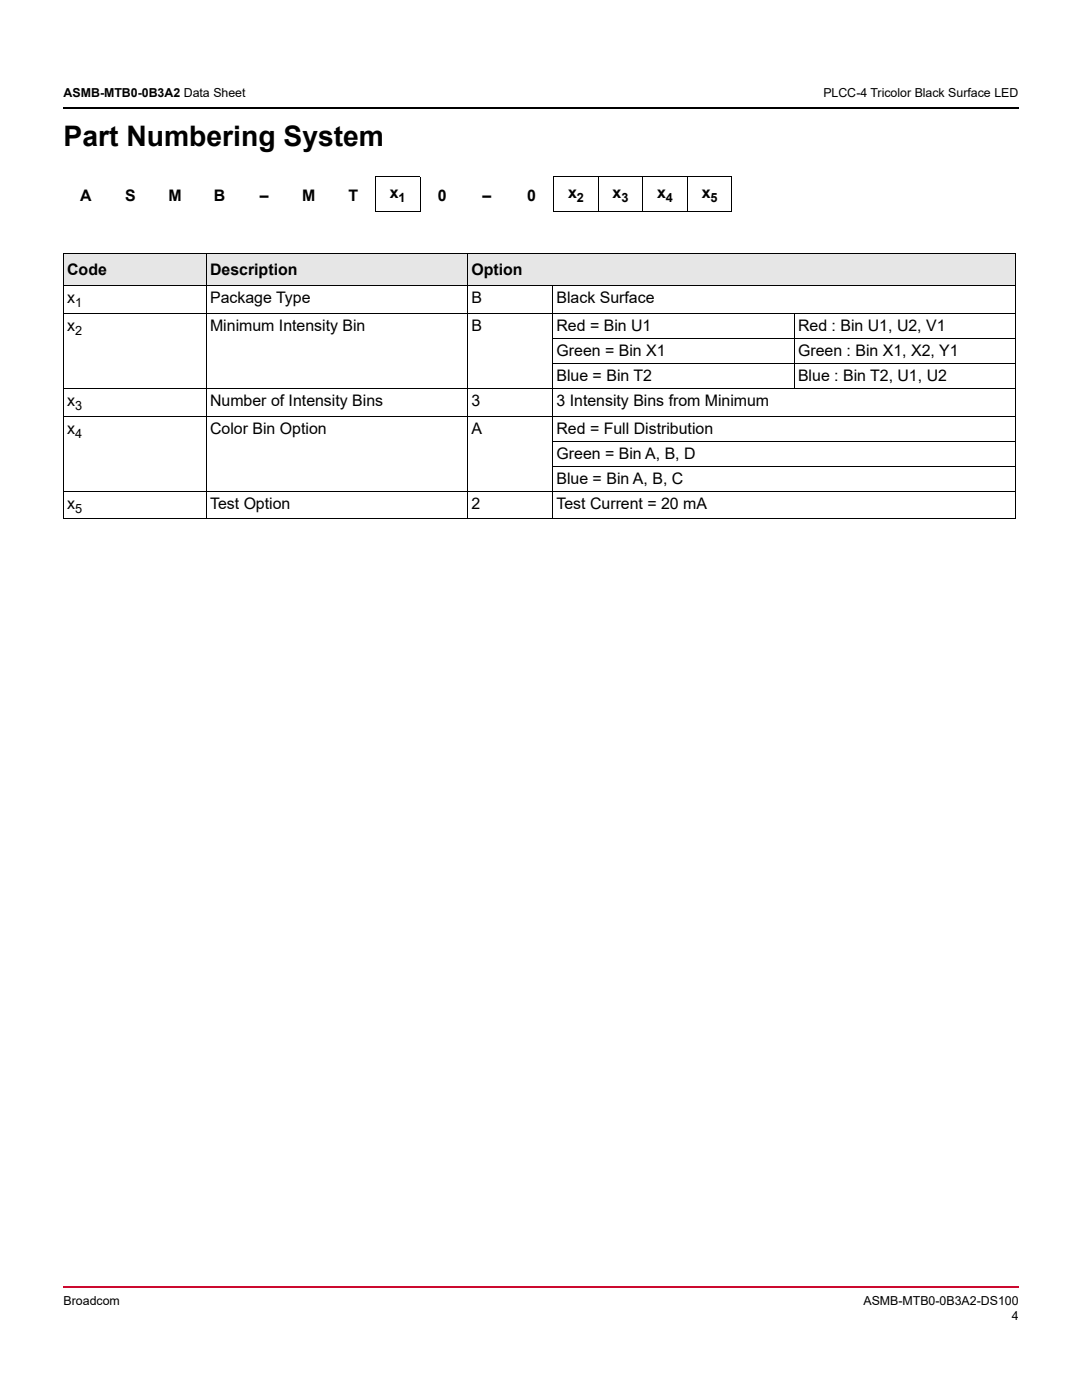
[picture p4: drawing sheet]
<svg xmlns="http://www.w3.org/2000/svg" width="216mm" height="279mm" viewBox="0 0 216 279" stroke-linecap="round" stroke-linejoin="round" font-family="sans-serif">
<defs><g id="words">
<text font-size="5.6" x="12.7" y="29.2">Part Numbering System</text>
<g font-size="3.2">
<text x="16" y="40.1">A</text>
<text x="25" y="40.1">S</text>
<text x="33.6" y="40.1">M</text>
<text x="42.7" y="40.1">B</text>
<text x="51.8" y="40.1">–</text>
<text x="60.3" y="40.1">M</text>
<text x="69.5" y="40.1">T</text>
<text x="77.8" y="39.5">x</text>
<text x="87.4" y="40.1">0</text>
<text x="96.3" y="40.1">–</text>
<text x="105.2" y="40.1">0</text>
<text x="113.3" y="39.5">x</text>
<text x="122.2" y="39.5">x</text>
<text x="131.1" y="39.5">x</text>
<text x="140" y="39.5">x</text>
<text x="13.4" y="54.9">Code</text>
<text x="41.9" y="54.9">Description</text>
<text x="94.1" y="54.9">Option</text>
<text x="13.4" y="60.5">x</text>
<text x="41.9" y="60.5">Package Type</text>
<text x="94.1" y="60.5">B</text>
<text x="111" y="60.5">Black Surface</text>
<text x="13.4" y="66.1">x</text>
<text x="41.9" y="66.1">Minimum Intensity Bin</text>
<text x="94.1" y="66.1">B</text>
<text x="111" y="71.1">Green = Bin X1</text>
<text x="111" y="66.1">Red = Bin U1</text>
<text x="159.2" y="66.1">Red : Bin U1, U2, V1</text>
<text x="159.2" y="71.1">Green : Bin X1, X2, Y1</text>
<text x="111" y="76.1">Blue = Bin T2</text>
<text x="159.2" y="76.1">Blue : Bin T2, U1, U2</text>
<text x="13.4" y="81">x</text>
<text x="41.9" y="81">Number of Intensity Bins</text>
<text x="94.1" y="81">3</text>
<text x="111" y="81">3 Intensity Bins from Minimum</text>
<text x="13.4" y="86.6">x</text>
<text x="41.9" y="86.6">Color Bin Option</text>
<text x="94.1" y="86.6">A</text>
<text x="111" y="86.6">Red = Full Distribution</text>
<text x="111" y="91.6">Green = Bin A, B, D</text>
<text x="13.4" y="101.5">x</text>
<text x="41.9" y="101.5">Test Option</text>
<text x="94.1" y="101.5">2</text>
<text x="111" y="96.5">Blue = Bin A, B, C</text>
<text x="111" y="101.5">Test Current = 20 mA</text>
</g>
<g font-size="2.5">
<text x="12.7" y="19.4">ASMB-MTB0-0B3A2 Data Sheet</text>
<text x="164.3" y="19.4">PLCC-4 Tricolor Black Surface LED</text>
<text x="79.5" y="40.3">1</text>
<text x="115.1" y="40.3">2</text>
<text x="124" y="40.3">3</text>
<text x="132.9" y="40.3">4</text>
<text x="141.8" y="40.3">5</text>
<text x="15" y="61.3">1</text>
<text x="15" y="66.9">2</text>
<text x="15" y="81.8">3</text>
<text x="15" y="87.4">4</text>
<text x="15" y="102.3">5</text>
<text x="12.7" y="260.3">Broadcom</text>
<text x="172.3" y="260.3">ASMB-MTB0-0B3A2-DS100</text>
<text x="201.9" y="263.5">4</text>
</g>
</g></defs>
<g fill="#cc092f">
<path d="M12.5 256.7h.2v.3h-.2z"/>
<path d="M203.2 256.7h.2v.3h-.2z"/>
</g>
<path d="M12.7 256.9h190.5" fill="none" stroke="#cc092f" stroke-width=".36"/>
<path d="M12.5 21.4h.2v.4h-.2zM203.2 21.4h.2v.4h-.2z" fill="#000"/>
<path d="M12.7 21.6h190.5" fill="none" stroke="#000" stroke-width=".36"/>
<g fill="#e6e6e6">
<path d="M12.7 50.7h28.5v6.3h-28.5z"/>
<path d="M41.2 50.7h52.2v6.3h-52.2z"/>
<path d="M93.4 50.7h109.3v6.3h-109.3z"/>
</g>
<g fill="none" stroke="#000" stroke-width=".2">
<path d="M74.9 35.3h9M74.9 35.3v6.9M83.8 35.3v6.9M110.4 35.3h35.7M110.5 35.3v6.9M119.4 35.2v7M128.3 35.2v7M137.2 35.2v7M146 35.3v6.9M12.7 50.7h190M12.7 57h190M12.7 50.7v52.8"/>
<path d="M41.2 50.6v53M74.9 42.2h9M93.4 50.6v53M110.3 57v46.6M110.4 42.2h35.7M202.7 50.7v52.8M12.7 62.5h190M12.7 77.5h190M110.3 67.5h92.4M110.3 72.5h92.4M158.5 62.5v15.1M12.7 83h190"/>
<path d="M12.7 98h190M110.3 88h92.4M110.3 93h92.4M12.7 103.5h190"/>
</g>
<use href="#words"/>
</svg>
